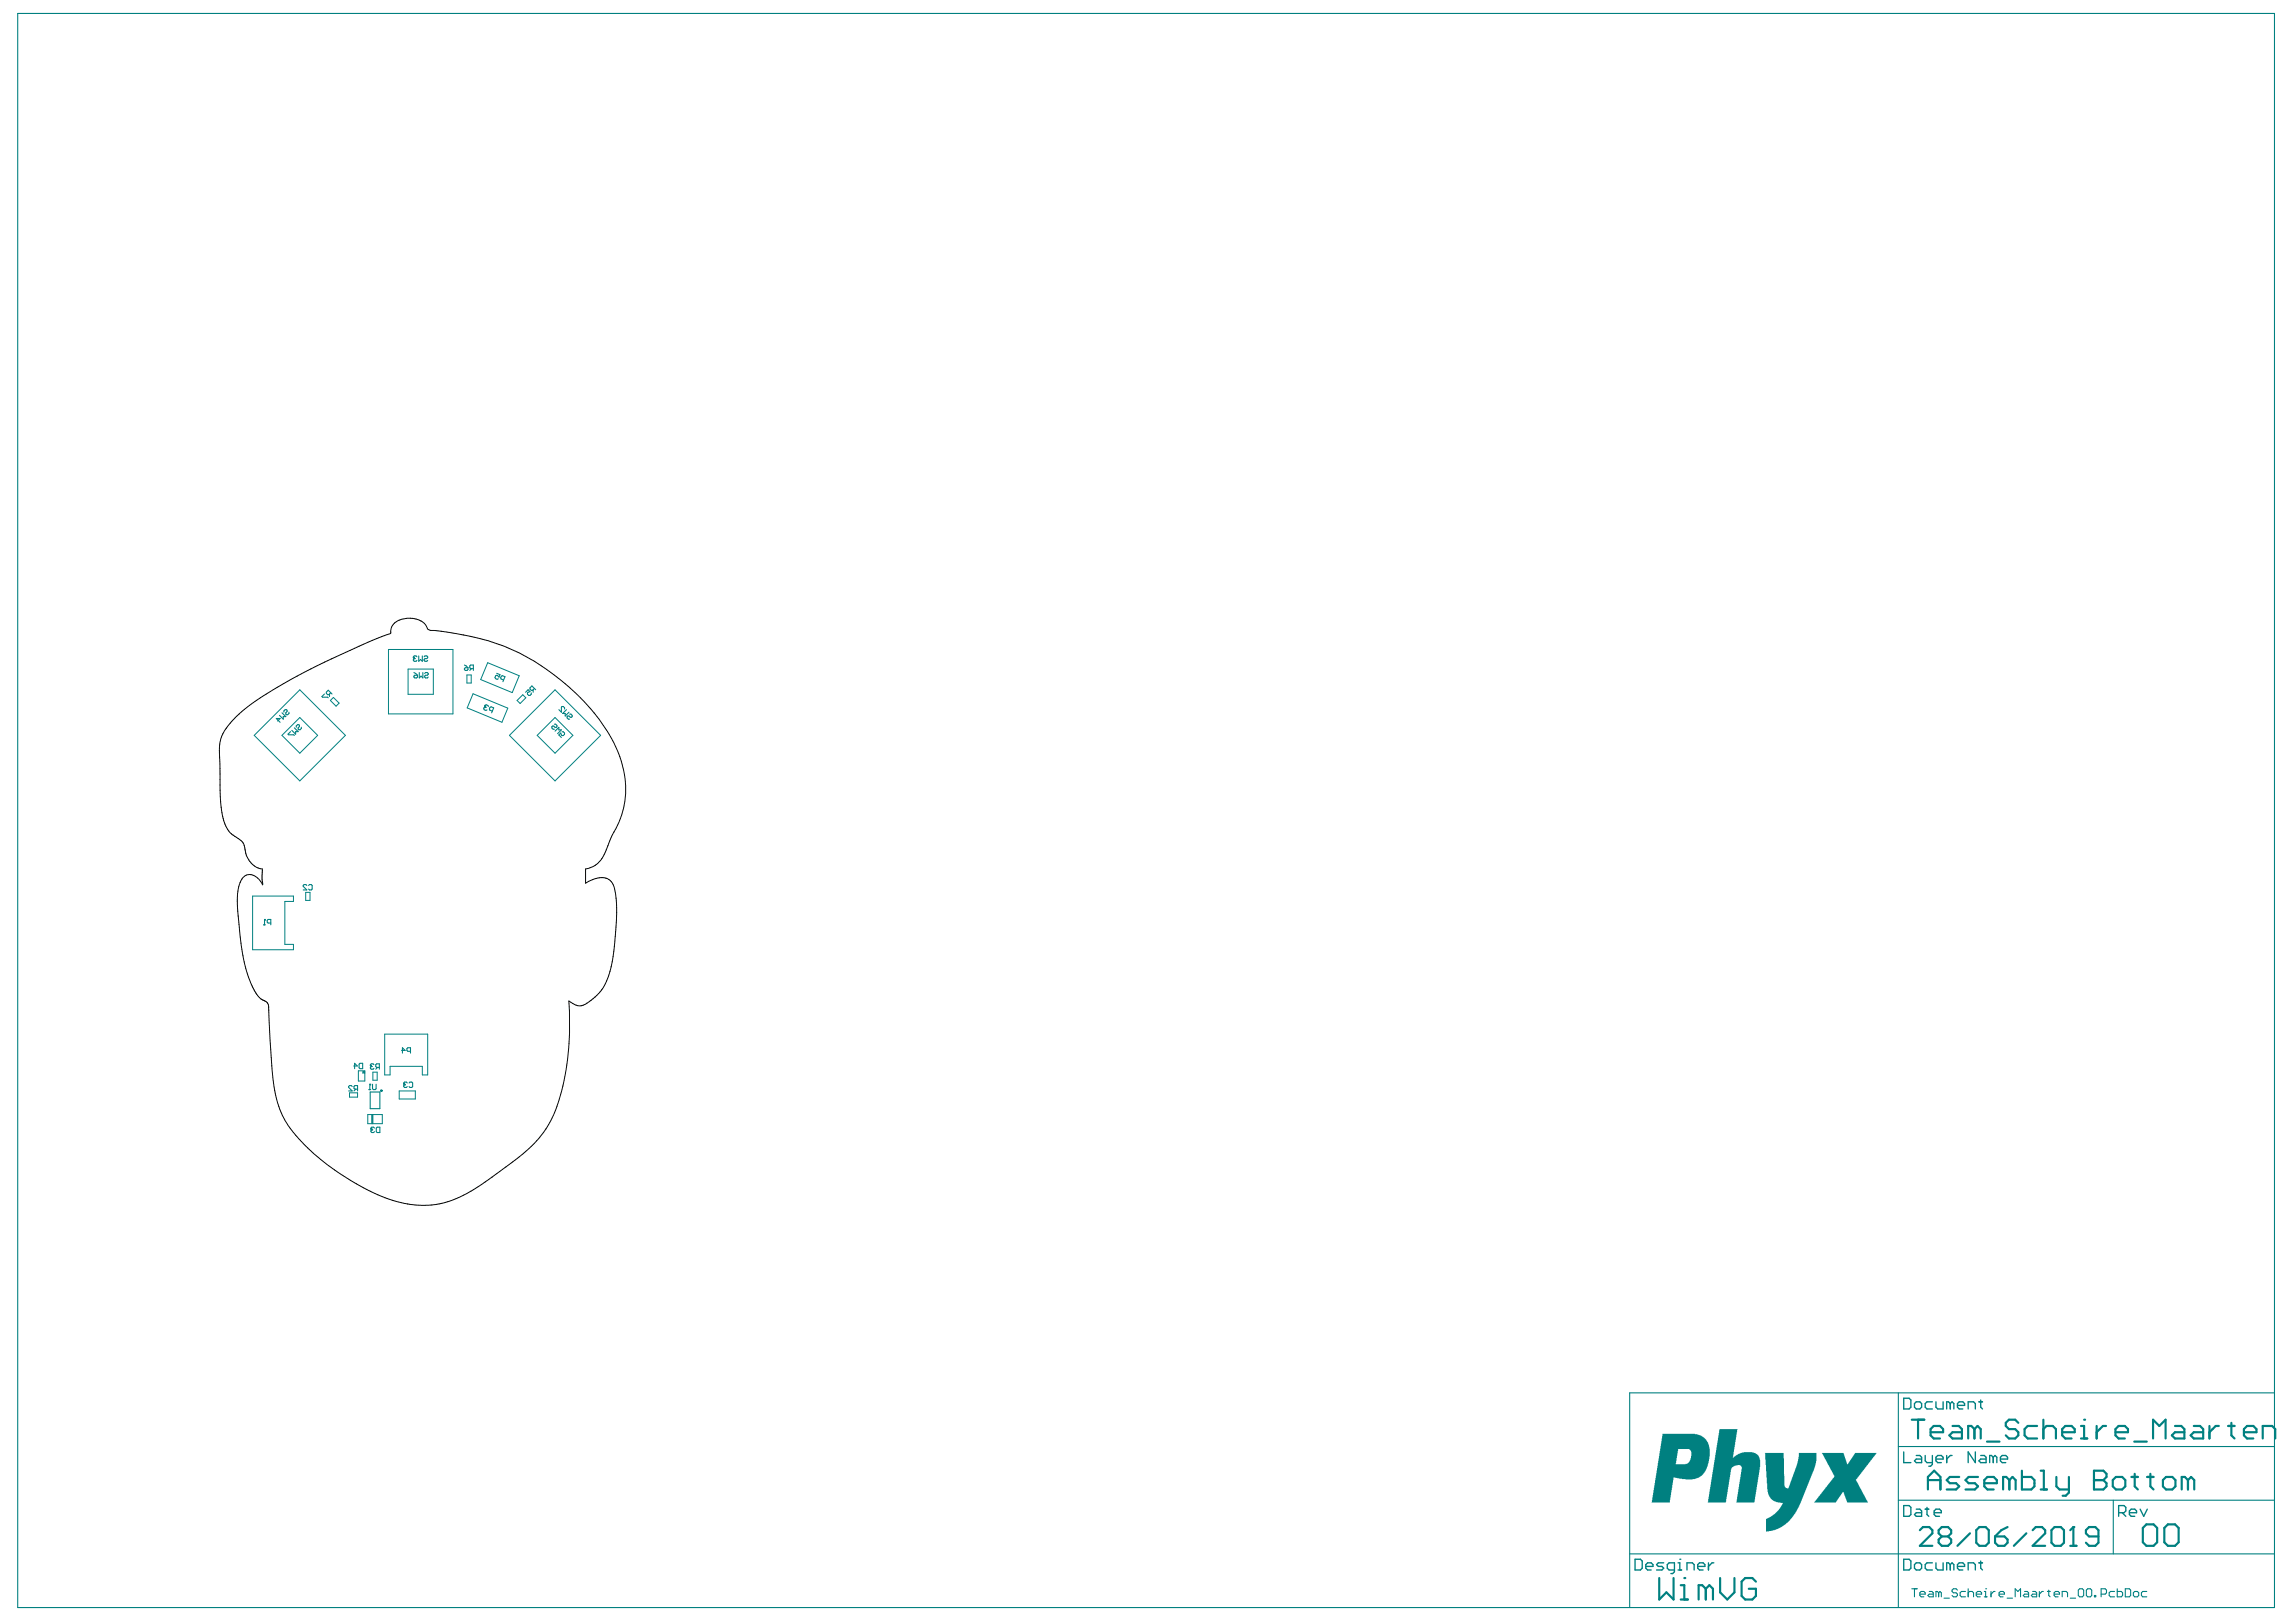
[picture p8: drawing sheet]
<svg xmlns="http://www.w3.org/2000/svg" width="297mm" height="210mm" viewBox="0 0 297 210" stroke-linecap="round" stroke-linejoin="round" font-family="sans-serif">
<g fill="none" stroke="#008080" stroke-width=".13">
<path d="M32.9 95.2l5.9-5.9 5.9 5.9-5.9 5.9zM36.5 95.2l2.3-2.3 2.3 2.3-2.3 2.3zM42.7 90.6l.4-.3 .8 .7-.4 .4zM50.3 84h8.3v8.4h-8.3zM52.8 86.6h3.3v3.2h-3.3zM60.4 87.3h.6v1.1h-.6zM61.2 89.8l4.5 1.8-.8 1.9-4.5-1.9zM63.1 85.8l4.1 1.6-.9 2.2-4.1-1.7zM65.9 95.2l5.9-5.9 5.9 5.9-5.9 5.9zM66.9 90.6l.7-.7 .4 .4-.7 .7zM69.5 95.2l2.3-2.3 2.3 2.3-2.3 2.3zM32.7 116h5.3v.7h-1.1v5.5h1.1v.7h-5.3z"/>
<path d="M39.6 115.5h.5v1h-.5zM46.4 138.6h.8v1.3h-.8zM46.9 138.9l.2-.2 .1 .2zM46.9 138.7h.3M48.2 138.7h.6v1.1h-.6zM49.8 133.8h5.5v5.3h-.7v-1.1h-4.1v1.1h-.7zM45.2 141.4h1.1v.6h-1.1zM47.6 144.2h1.9v1.2h-1.9zM48.1 144.2v1.2M48.2 144.2v1.2M51.6 141.2h2.1v1h-2.1z"/>
</g>
<g fill="none" stroke="#008080" stroke-width=".14">
<path d="M35.9 93.3l.3-.3h-.5l.5 .5M36.5 92.2l.5 .5h-.4v.4l-.4-.5M36.7 92.2v-.2l.2-.2 .2 .1v.2l-.1 .1 .1 .3h.1l.2-.2v-.1M37.6 94.7l-.3 .3 .8 .2M38.1 94.2l.5 .5h-.4v.3l-.4-.5M38.3 94.1v-.2l.2-.1 .2 .1v.1l-.1 .2 .1 .2h.1l.2-.1v-.2M42 89.8l-.4 .3 .9 .2M42.6 89.8v.3M42.8 89.7l-.3 .2h-.1l-.2-.2v-.1l.3-.3 .5 .5M53.5 85.1h.1M53.5 85.1l.1 .1M53.5 87.5l.2-.1h.3v.2l-.1 .1h-.2z"/>
<path d="M53.5 87l.5 .4M53.6 85.2h.1M53.6 85.2l-.1 .1 .1 .3h.2l.1-.1M53.9 85l-.1-.1h-.2l-.1 .2M54.2 84.9v.7l.2-.3 .2 .3v-.7M54.2 87v.7l.3-.2 .2 .2v-.7M54.9 85l.1-.1h.2l.1 .2-.1 .1h-.2l-.1 .3 .1 .1h.2l.1-.1M54.9 87.2l.2-.2h.2l.1 .2-.1 .2h-.2l-.2 .1v.1l.2 .1h.2l.1-.1M60.1 86.1l.4 .3M60.1 86.5l.1-.1h.3v.2l-.1 .2h-.2zM61 86.5l-.2 .3M61.2 86.5h-.3l-.1-.1v-.2l.1-.1h.3v.7"/>
<path d="M62.7 91.4h.1M62.7 91.4l.2-.2 .2 .1 .1 .1M62.7 91.4l.1 .1M62.8 91.5l-.2 .1v.2l.3 .1h.1M62.8 91.5l.1 .1M63.7 92l-.3-.1-.1-.2 .1-.2h.1l.4 .1-.3 .6M64.3 87.1l.4 .2-.1 .3-.3-.2-.2 .1-.1 .2 .1 .1 .2 .1 .2-.1M65.2 88l-.4-.1v-.2l.1-.2 .1-.1 .3 .2-.2 .6M68 89.6l.3-.3 .3 .2-.4 .2v.1l.2 .2h.2l.1-.2v-.1M69 89.3v.3M69.1 89.1l-.2 .2h-.2l-.1-.1v-.2l.2-.2 .5 .5M71.7 93.7h.2l.2 .2-.1 .2h-.2l-.2-.1h-.2v.2l.2 .2h.1"/>
<path d="M71.8 94.6l.5-.5v.4h.3l-.5 .4M72.7 94.7h.2l.1 .2v.1l-.1 .2h-.2l-.2-.3-.2 .2 .3 .3M73 91.8v-.2l-.1-.2-.3 .1v.7l-.3-.4M73.3 91.8l-.5 .5h.3v.4l.5-.5M73.7 92.4h.2l.1 .2v.1l-.2 .1-.2-.1h-.2v.2l.1 .2h.2M34.1 119.7h.2M34.2 119h.1M34.2 119l.1 .1M34.2 119v.7M35 119.5h-.3l-.1-.2v-.2l.1-.1h.3v.7M39.7 114.6l-.1-.1h-.3l-.1 .1v.1l.5 .5h-.5M39.9 114.6l.1-.1h.3l.1 .1v.5l-.1 .1h-.3l-.1-.1"/>
<path d="M45.8 137.9h.4l-.3-.3v.7M46.5 137.7l.1-.1h.3v.7h-.3l-.1-.1zM47.9 137.9h.1M47.9 137.9l.1 .1M48 138l-.1 .1 .1 .3h.3l.1-.1M48 138h.1M48.4 137.8l-.1-.1h-.3l-.1 .2M48.8 138.1l-.2 .3M49.1 138.1h-.4l-.1-.1v-.2l.1-.1h.4v.7M51.9 135.9h.5l-.3-.3v.7M53.1 136.1h-.3l-.2-.2v-.2l.2-.1h.3v.7M45.6 140.6l-.2-.1h-.2l-.1 .1v.1l.5 .5h-.5"/>
<path d="M46 140.9l-.2 .3M46.3 140.9h-.4l-.1-.1v-.2l.1-.1h.4v.7M47.7 141h.3M47.8 140.3h.1M47.8 140.3v.7M47.8 140.3l.2 .1M47.9 141.3h1.2v2.2h-1.2zM48 146.1h.1M48 146.1l.1 .1M48.1 146.2l-.1 .1 .1 .3h.2l.1-.2M48.1 146.2h.1M48.2 140.3v.6l.1 .1h.2l.2-.1v-.6"/>
<path d="M48.4 146l-.1-.1h-.2l-.1 .2M48.7 146l.1-.1h.3v.7h-.3l-.1-.2zM52.2 140.3h.1M52.2 140.3l.1 .1M52.3 140.4l-.1 .1 .1 .2h.3l.1-.1M52.3 140.4h.2M52.7 140.1l-.1-.1h-.3l-.1 .3M52.9 140.1l.1-.1h.3l.1 .1v.5l-.1 .1h-.3l-.1-.1"/>
</g>
<g fill="none" stroke="#008080" stroke-width=".28">
<path d="M249.4 192.8v-1.7l.8-.8 .8 .8v1.7M249.4 191.5h1.6M253.5 191.1h-1.2l-.5 .4 .5 .4h.8l.4 .4-.4 .5h-1.3M255.9 191.1h-1.2l-.4 .4 .4 .4h.8l.4 .4-.4 .5h-1.2M256.7 191.9h1.6v-.4l-.4-.4h-.8l-.4 .4v.8l.4 .5h.8M260 191.5l-.4-.4h-.5v1.7M260 191.5v1.3M260 191.5l.4-.4 .4 .4v1.3M261.6 190.3v2.5h1.2l.4-.5v-.8l-.4-.4h-1.2M264 192.8h.8M264 190.3h.4v2.5M266 191.1v1.2l.4 .5h1.3"/>
<path d="M267.7 191.1v2.1l-.4 .4h-.5M270.9 191.5h.1M270.9 191.5h1.2M270.9 190.3h1.2l.4 .4v.4l-.4 .4 .4 .4v.4l-.4 .5h-1.2zM273.3 191.5l.4-.4h.9l.4 .4v.8l-.4 .5h-.9l-.4-.5zM275.8 191.1h.8M276.2 190.7v1.6l.4 .5M277.8 191.1h.8M278.2 190.7v1.6l.4 .5M279.8 191.5l.4-.4h.8l.4 .4v.8l-.4 .5h-.8l-.4-.5zM283.1 191.5l-.4-.4h-.4v1.7M283.1 191.5v1.3"/>
<path d="M283.1 191.5l.4-.4 .4 .4v1.3"/>
</g>
<circle cx="49.3" cy="141.1" r=".09" fill="none" stroke="#008080" stroke-width=".18"/>
<g fill="#008080">
<path d="M228.3 188h2.4l.2 4.3 .2 .3h.1h.2l1.1-3.1 .2-1v-.5h2.3v1.1l-.4 1.2-1.8 4.6-.8 1.3-1 1.1-1 .6-.8 .2-.7 .1v-1.1a.45 .45 0 0 1 .4-.7l.7-.4 .5-.6 .5-.9-.6-.1-.6-.2-.4-.3-.2-.5-.2-.7z"/>
<path d="M235.7 188h2.8l.4 1.5 .2-.1 .9-1.4h2.8l-2.6 3.4a.38 .38 0 0 0 .1 .5l1.4 2.5h-2.7l-.5-1.3h-.1l-.9 1.3h-2.8l2.2-2.7 .2-.3a.34 .34 0 0 0 .1-.6z"/>
<path d="M222.5 184.9h2.3l-.6 3.7 .7-.5 .7-.2 1.3 .1 .4 .2 .3 .4 .1 .3v.9l-.7 4.6h-2.4l.7-4.1a.58 .58 0 0 0-.1-.7h-.7l-.3 .2a.59 .59 0 0 0-.3 .7l-.6 3.9h-2.4z"/>
<path d="M215.1 185.5h4.2l.8 .3 .6 .5 .4 .7 .1 .5-.1 1.3-.2 .9-.3 .7-.4 .6-.4 .2-.8 .3h-.9l-1.6-.3-.5 3.2h-2.3zM217.1 187.5l-.3 2h1.3l.3-.1 .3-.5 .1-.8a.56 .56 0 0 0-.3-.6z"/>
</g>
<g fill="none" stroke="#008080" stroke-width=".14">
<path d="M2.3 1.7h292v206.3h-292zM245.6 180.3v27.7M245.6 194.1h48.7M245.6 187.2h48.7M273.4 194.1v7M294.3 180.3h-83.5v27.7M210.8 201.1h83.5M247.3 205.6h.7M247.7 205.6v1M248.4 206.3h.7v-.2l-.2-.1h-.4l-.1 .1v.4l.1 .1h.4M249.6 206h.3l.2 .1v.5h-.5l-.2-.1 .2-.2h.5M250.8 206.1l-.2-.1h-.1v.6"/>
<path d="M250.8 206.1v.5M250.8 206.1l.2-.1 .2 .1v.5M251.5 206.8h.7M253.2 205.8l-.1-.2h-.4l-.2 .2v.2l.2 .1h.4l.1 .2v.2l-.1 .1h-.4l-.2-.1M254.3 206h-.5l-.2 .1v.4l.2 .1h.5M254.6 206.1l.2-.1h.3l.2 .1v.5M254.6 205.6v1M255.7 206.3h.7v-.2l-.2-.1h-.4l-.1 .1v.4l.1 .1h.4M256.7 206.6h.4M256.7 206h.2v.6M256.9 205.6h.1M257.6 206v.6"/>
<path d="M258.1 206h-.2l-.3 .3M258.6 206.3h.7v-.2l-.2-.1h-.3l-.2 .1v.4l.2 .1h.3M259.7 206.8h.7M260.7 206.6v-1l.4 .4 .3-.4v1M261.9 206h.4l.1 .1v.5h-.5l-.1-.1 .1-.2h.5M263 206h.3l.2 .1v.5h-.5l-.2-.1 .2-.2h.5M263.8 206v.6M264.4 206h-.2l-.4 .3M264.9 206h.3M265.1 205.8v.7l.1 .1M265.7 206.3h.7v-.2l-.1-.1h-.4l-.2 .1v.4l.2 .1h.4M266.8 206.6v-.6h.5l.2 .1v.5"/>
<path d="M267.8 206.8h.7M269 205.6h.4l.2 .2v.7l-.2 .1h-.4l-.1-.1v-.7zM269.9 205.8l.2-.2h.3l.2 .2v.7l-.2 .1h-.3l-.2-.1zM271 206.5h.1v.1h-.1zM271.8 206.3h.5l.2-.2v-.3l-.2-.2h-.5v1M273.6 206h-.6l-.1 .1v.4l.1 .1h.6M273.9 205.6v1h.5l.2-.1v-.4l-.2-.1h-.5M275 205.6h.5l.1 .2v.7l-.1 .1h-.5zM276 206.1l.2-.1h.3l.2 .1v.4l-.2 .1h-.3l-.2-.1zM277.7 206h-.5l-.2 .1v.4l.2 .1h.5"/>
</g>
<g fill="none" stroke="#008080" stroke-width=".18">
<path d="M246.3 194.8h.7l.2 .3v.9l-.2 .2h-.7zM246.3 180.9h.7l.2 .3v.9l-.2 .2h-.7zM246.3 187.9v1.4h.9M247.7 181.6l.2-.2h.5l.2 .2v.5l-.2 .2h-.5l-.2-.2zM247.9 195.3h.5l.2 .2v.7h-.7l-.2-.2 .2-.2h.7M247.9 188.4h.5l.2 .2v.7h-.7l-.2-.3 .2-.2h.7M249.1 195.3h.4M249.1 188.4v.6l.2 .3h.7M249.3 195.1v.9l.2 .2M250 181.4h-.7l-.2 .2v.5l.2 .2h.7M250 188.4v1.1l-.2 .2h-.3M250.2 195.8h1v-.3l-.3-.2h-.4l-.3 .2v.5l.3 .2h.4"/>
<path d="M250.5 188.8h.9v-.2l-.2-.2h-.5l-.2 .2v.4l.2 .3h.5M250.5 181.4v.7l.2 .2h.7v-.9M251.8 188.4v.9M252.3 181.6l-.2-.2h-.3v.9M252.3 181.6l.2-.2 .3 .2v.7M252.3 181.6v.7M252.5 188.4h-.2l-.5 .4M253.2 181.9h1v-.3l-.3-.2h-.4l-.3 .2v.5l.3 .2h.4M254.6 182.3v-.9h.7l.3 .2v.7M255.6 187.9v1.4l-1-1.4v1.4M256 181.4h.5M256.2 188.4h.5l.2 .2v.7h-.7l-.2-.3 .2-.2h.7"/>
<path d="M256.2 181.2v.9l.3 .2M257.9 188.6l-.3-.2h-.2v.9M257.9 188.6v.7M257.9 188.6l.2-.2 .2 .2v.7M258.8 188.8h.9v-.2l-.2-.2h-.5l-.2 .2v.4l.2 .3h.5M274.1 195.8h.7l.2-.3v-.4l-.2-.3h-.7v1.4M274.6 195.8l.4 .4M275.5 195.8h.9v-.3l-.2-.2h-.5l-.2 .2v.5l.2 .2h.5M276.9 195.3l.4 .9 .5-.9M211.5 201.8h.7l.3 .2v.9l-.3 .3h-.7zM212.9 202.7h.9v-.2l-.2-.3h-.4l-.3 .3v.4l.3 .3h.4M215.2 202.2h-.7l-.2 .3 .2 .2h.5l.2 .2-.2 .3h-.7"/>
<path d="M216.6 203.2h-.7l-.2-.3v-.4l.2-.3h.7v1.2l-.2 .2h-.2M217.1 203.2h.5M217.1 202.2h.2v1M217.3 201.8h.1M218.2 203.2v-1h.7l.3 .3v.7M219.6 202.7h1v-.2l-.3-.3h-.4l-.3 .3v.4l.3 .3h.4M221 202.2v1M221.7 202.2h-.2l-.5 .5M246.3 201.8h.7l.2 .2v.9l-.2 .3h-.7zM247.7 202.5l.2-.3h.5l.2 .3v.4l-.2 .3h-.5l-.2-.3zM250 202.2h-.7l-.2 .3v.4l.2 .3h.7M250.5 202.2v.7l.2 .3h.7v-1"/>
<path d="M252.3 202.5l-.2-.3h-.3v1M252.3 202.5v.7M252.3 202.5l.2-.3 .3 .3v.7M253.2 202.7h1v-.2l-.3-.3h-.4l-.3 .3v.4l.3 .3h.4M254.6 203.2v-1h.7l.3 .3v.7M256 202.2h.5M256.2 202v.9l.3 .3"/>
</g>
<g fill="none" stroke="#008080" stroke-width=".28">
<path d="M247.3 183.7h1.7M248.1 183.7v2.5M248.4 198l.4-.4h.8l.4 .4v.4l-1.6 1.6h1.6M249.8 185.3h1.6v-.4l-.4-.4h-.8l-.4 .4v.8l.4 .5h.8M251.2 198.8l-.4 .4v.4l.4 .4h.8l.4-.4v-.4l-.4-.4M251.2 198.8l-.4-.4v-.4l.4-.4h.8l.4 .4v.4l-.4 .4M251.2 198.8h.8M252.6 184.5h.8l.4 .4v1.3h-1.2l-.4-.5 .4-.4h1.2M254.9 198.4l-1.7 1.6M255.4 184.9l-.4-.4h-.4v1.7M255.4 184.9v1.3M255.4 184.9l.4-.4 .4 .4v1.3"/>
<path d="M255.7 198l.4-.4h.8l.4 .4v1.6l-.4 .4h-.8l-.4-.4zM257.1 186.6h1.6M258.1 198.8h1.2l.4 .4v.4l-.4 .4h-.8l-.4-.4zM259.7 197.6l-.8 .4-.8 .8M261.1 184.1l-.4-.4h-.8l-.4 .4v.4l.4 .4h.8l.4 .4v.4l-.4 .5h-.8l-.4-.5M262.2 198.4l-1.7 1.6M263 198l.4-.4h.8l.4 .4v.4l-1.6 1.6h1.6M263.5 184.5h-1.2l-.4 .4v.8l.4 .5h1.2M264.4 184.9l.4-.4h.8l.4 .4v1.3M264.4 183.7v2.5M265.4 198l.4-.4h.8l.4 .4v1.6l-.4 .4h-.8l-.4-.4zM266.8 185.3h1.6v-.4l-.4-.4h-.8l-.4 .4v.8l.4 .5h.8"/>
<path d="M268.2 197.6h.1M268.2 197.6v2.4M268.2 197.6l-.4 .4M269.2 186.2h.8M269.2 184.5h.4v1.7M269.6 183.7h.1M271.2 184.5v1.7M271.5 198.8h-1.2l-.4-.4v-.4l.4-.4h.8l.4 .4v1.6l-.4 .4h-.8l-.4-.4M272.5 184.5h-.4l-.9 .8M273.7 185.3h1.6v-.4l-.4-.4h-.8l-.4 .4v.8l.4 .5h.8M276.1 186.6h1.6M277.2 197.7l.5-.4h.9l.5 .4v1.9l-.5 .4h-.9l-.5-.4z"/>
<path d="M278.5 186.2v-2.5l.9 .8 .8-.8v2.5M280 197.7l.5-.4h.9l.5 .4v1.9l-.5 .4h-.9l-.5-.4zM281.4 184.5h.8l.4 .4v1.3h-1.2l-.4-.5 .4-.4h1.2M283.8 184.5h.8l.4 .4v1.3h-1.2l-.4-.5 .4-.4h1.2M285.8 184.5v1.7M287.1 184.5h-.4l-.9 .8M288.3 184.5h.8M288.7 184.1v1.6l.4 .5M290.3 185.3h1.6v-.4l-.4-.4h-.8l-.4 .4v.8l.4 .5h.8M292.7 186.2v-1.7h1.2l.5 .4v1.3M214.7 204.2v2.8l.9-.9 .9 .9v-2.8M217.4 207h1"/>
<path d="M217.4 205.1h.5v1.9M217.9 204.2h.1M220.7 205.6l-.5-.5h-.4v1.9M220.7 205.6v1.4M220.7 205.6l.4-.5 .5 .5v1.4M222.5 204.2v1.9l1 .9 .9-.9v-1.9M227.2 204.7l-.5-.5h-.9l-.5 .5v1.8l.5 .5h.9l.5-.5v-.9h-1M267.8 200h.8"/>
</g>
<path d="M30.5 92.8a26.8 26.8 0 0 1 5.4-3.8l2.9-1.7 3.2-1.6 5.6-2.6 2.9-1.1a1.67 1.67 0 0 1 1.5-1.9 2.85 2.85 0 0 1 3.2 1 .75 .75 0 0 0 1 .5l1.9 .2a28.6 28.6 0 0 1 21.3 14.2 11.9 11.9 0 0 1-.4 12.4l-.4 1.2a3.8 3.8 0 0 1-2.8 2.9v1.8l.8-.5a1.94 1.94 0 0 1 2.7 .7 16.7 16.7 0 0 1 .3 6.7l-.2 1.7a10.4 10.4 0 0 1-1.9 5.6 6.4 6.4 0 0 1-2.3 1.7 2.47 2.47 0 0 1-1.6-.7 33.5 33.5 0 0 1-1.9 14.7 15.7 15.7 0 0 1-5.4 6.2l-3.1 2.2a15.4 15.4 0 0 1-7.4 3.3 16.3 16.3 0 0 1-8.8-2.2 28.5 28.5 0 0 1-9.7-8.1 15.5 15.5 0 0 1-2.1-7.4l-.4-7.8a1.05 1.05 0 0 0-1-1.1l-.5-.6a16.6 16.6 0 0 1-2.2-7.5l-.3-2.9a8.3 8.3 0 0 1 .4-4.4 1.33 1.33 0 0 1 2.3-.1l.5 .7-.1-2-.2-.1a3.2 3.2 0 0 1-2.1-2.9l-.3-.6-.9-.7a4.5 4.5 0 0 1-1.8-3.5l-.1-1.9-.1-4.1a6.8 6.8 0 0 1 .6-4l.6-.9z" fill="none" stroke="#000" stroke-width=".13"/>
</svg>
